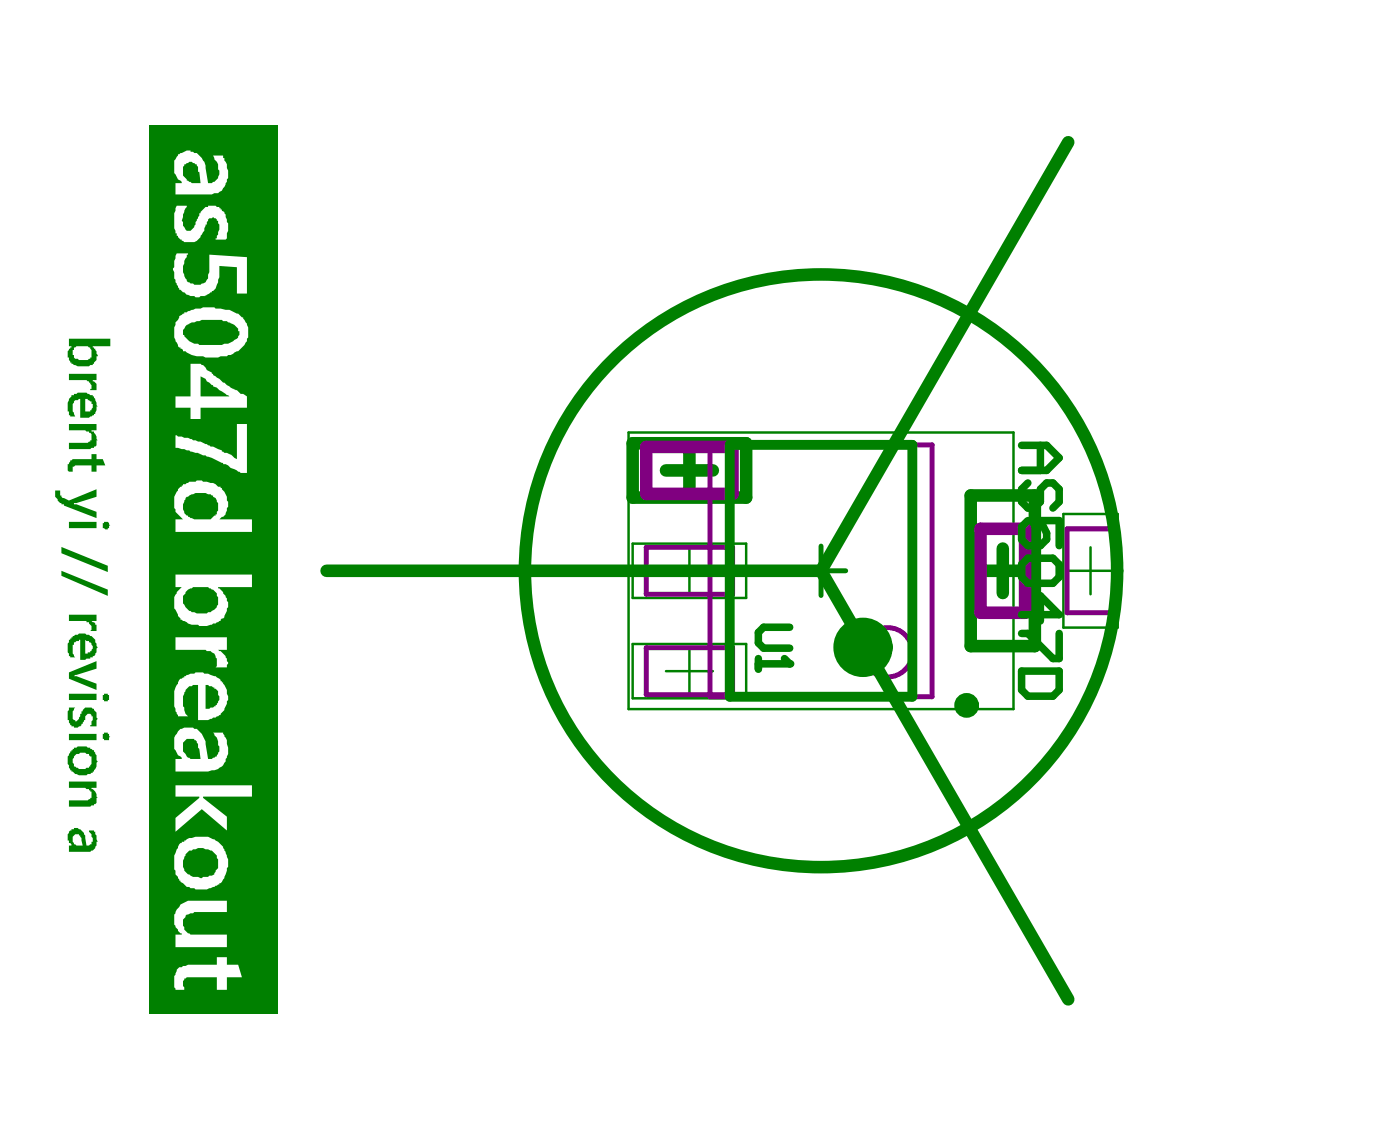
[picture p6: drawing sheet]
<svg xmlns="http://www.w3.org/2000/svg" width="94mm" height="77mm" viewBox="0 0 94 77" stroke-linecap="round" stroke-linejoin="round" font-family="sans-serif">
<path d="M42.3 29.1h25.9v18.6h-25.9zM42.6 36.5h7.6v3.7h-7.6zM44.8 38.4h3.2M46.4 36.8v3.1M71.5 34.6h3.7v7.6h-3.7zM71.8 38.4h3.1M73.4 36.8v3.1M42.6 43.3h7.6v3.6h-7.6zM44.8 45.1h3.2M46.4 43.5v3.2" fill="none" stroke="#008000" stroke-width=".17"/>
<path d="M53.6 38.4h3.3M55.2 36.7v3.3" fill="none" stroke="#008000" stroke-width=".33"/>
<path d="M71.9 9.6l-16.7 28.8M22 38.4h33.2M42.6 29.8h7.6v3.7h-7.6zM44.8 31.6h3.2M46.4 30v3.2M55.2 38.4l16.7 28.8M65.3 33.3h4.3v10.1h-4.3zM66 38.4h3M67.5 36.9v3" fill="none" stroke="#008000" stroke-width=".84"/>
<path d="M43.5 30h5.8v3.2h-5.8zM66 35.6h3v5.6h-3z" fill="none" stroke="#800080" stroke-width=".84"/>
<g fill="none" stroke="#800080" stroke-width=".33">
<path d="M43.5 36.8h5.8v3.1h-5.8zM47.8 29.9h14.9v16.9h-14.9zM71.8 35.6h3.1v5.6h-3.1zM43.5 43.5h5.8v3.2h-5.8z"/>
<circle cx="59.7" cy="43.9" r="1.66"/>
</g>
<path d="M49.1 29.9h12.3v16.9h-12.3z" fill="none" stroke="#008000" stroke-width=".66"/>
<path d="M51 44.3v.7M51 44.6h2.1M53.1 42.2h-1.7l-.4 .3v.7l.4 .4h1.7" fill="none" stroke="#008000" stroke-width=".51"/>
<circle cx="53.1" cy="44.6" r=".25" fill="#008000"/>
<path d="M52.8 44.3l.3 .3" fill="none" stroke="#008000" stroke-width=".51"/>
<g fill="#008000">
<path d="M4.6 25.1h1.9v.5h-.4a.49 .49 0 0 1 .4 .6h-.4a.47 .47 0 0 0-.1-.5 .47 .47 0 0 0-.4-.1h-1z"/>
<path d="M4.6 28.5h1.9v.4h-.3l.2 .3 .2 .4h-.1a.34 .34 0 0 1 0 .4 .34 .34 0 0 1-.3 .1l-.1 .1h-1.5v-.4h1.1a.39 .39 0 0 0 .5-.3 .39 .39 0 0 0-.4-.5l-.1-.1h-1.1z"/>
<path d="M4.7 31l.2-.1h1.3v-.4h.3v.4h.4l.2 .4h-.6v.4h-.3v-.4h-1.1a.24 .24 0 0 0-.2 .1 .24 .24 0 0 0 .1 .3h-.4v-.1a.55 .55 0 0 1 .1-.6z"/>
<path d="M3.7 33h.3v.3l.2 .2 .4 .1 1.9-.7v.5l-1.5 .4v.1l1.5 .5v.4l-2.2-.8v-.1a.75 .75 0 0 1-.6-.8z"/>
<path d="M4.1 36.8l3.2 1.2v.5l-3.2-1.3z"/>
<path d="M4.1 38.4l3.2 1.2v.5l-3.2-1.4z"/>
<path d="M4.6 41.3h1.9v.4h-.4a.43 .43 0 0 1 .4 .6v.1h-.4a.35 .35 0 0 0 0-.4 .35 .35 0 0 0-.3-.2v-.1h-1.2z"/>
<path d="M4.6 45.2l1.9-.8v.6l-1.6 .5h.2l1.4 .5v.4l-1.9-.8z"/>
<path d="M4.6 47.6h.5l-.2 .2v.2a.34 .34 0 0 0 .2 .5l.2-.2 .1-.3h.1a.51 .51 0 0 1 .6-.4 .51 .51 0 0 1 .4 .6l.1 .1-.1 .1v.4h-.4l.1-.2a.36 .36 0 0 0-.2-.6l-.3 .2v.2l-.1 .2a.48 .48 0 0 1-.6 .3v-.1a.32 .32 0 0 1-.4-.4z"/>
<path d="M4.6 52.5h1.9v.5h-.3l.2 .2 .2 .4h-.1a.34 .34 0 0 1 0 .4 .34 .34 0 0 1-.3 .1l-.1 .1h-1.5v-.4h1.1a.34 .34 0 0 0 .5-.4 .3 .3 0 0 0-.4-.4h-.1h-1.1z"/>
<path d="M4.6 22.8h2.8v.5h-1.2a.72 .72 0 0 1 .2 1l-.1 .1a.62 .62 0 0 1-.6 .2 .9 .9 0 0 1-1.1-.7v-.5l.3-.1h-.3zM5 23.4a.52 .52 0 0 0 0 .6 .52 .52 0 0 0 .6 .2h.1a.48 .48 0 0 0 .5-.3 .48 .48 0 0 0-.3-.6h-.8z"/>
<path d="M4.8 26.6h.1a1.27 1.27 0 0 1 1.3 0h.1l.2 .5a.77 .77 0 0 1-.6 1h-.5v-1.3l-.3 .1a.59 .59 0 0 0-.1 .8l.1 .3h-.4a1.33 1.33 0 0 1 .1-1.4zM5.7 26.8v.9h.2a.35 .35 0 0 0 .3-.5v-.2l-.3-.1v-.1z"/>
<path d="M6.9 35.2a.3 .3 0 0 1 .3-.1 .3 .3 0 0 1 .2 .2l-.1 .1a.23 .23 0 0 1-.3 .2 .23 .23 0 0 1-.1-.3zM4.6 35.1h1.9v.4h-1.9z"/>
<path d="M4.8 42.8a1.06 1.06 0 0 1 1.7 .5 .77 .77 0 0 1-.6 1l-.5 .1v-1.4l-.2 .1a.45 .45 0 0 0-.3 .5v.3l.2 .3h-.4v-.1a.63 .63 0 0 1-.1-.7v-.4zM5.7 43v.9h.2a.3 .3 0 0 0 .3-.2 .3 .3 0 0 0 0-.4l-.2-.2z"/>
<path d="M6.9 46.7a.24 .24 0 0 1 .3-.1 .24 .24 0 0 1 .1 .3h.1l-.1 .1a.23 .23 0 0 1-.3 .1 .23 .23 0 0 1-.1-.3zM4.6 46.6h1.9v.5h-1.9z"/>
<path d="M7 49.3h.3v.1a.25 .25 0 0 1 0 .3 .25 .25 0 0 1-.3 .1l-.1-.1v-.4zM4.6 49.3h1.9v.5h-1.9z"/>
<path d="M4.8 50.4a1.08 1.08 0 0 1 1.7 .4 1.15 1.15 0 0 1-.4 1.2 1.24 1.24 0 0 1-1.4-.2v-.1a1.05 1.05 0 0 1 .1-1.3zM5 50.9a.45 .45 0 0 0 .1 .7 .64 .64 0 0 0 .7 .1 .64 .64 0 0 0 .4-.7v-.1a.73 .73 0 0 0-1.2 0z"/>
<path d="M4.8 55.7h.1a.59 .59 0 0 1 .8 .6l.1 .5h.1a.45 .45 0 0 0 .3-.5l-.2-.5h.3l.1 .2a.85 .85 0 0 1-.4 1.3h-1.4v-.5h.3l-.2-.1a.48 .48 0 0 1-.1-.7zM5 56.2a.47 .47 0 0 0 0 .5 .47 .47 0 0 0 .6 .1l-.1-.3a.34 .34 0 0 0-.4-.4z"/>
</g>
<path d="M68.7 29.9h1.7l.9 .9-.9 .8h-1.7M69.2 32.5l-.5 .4v.8l.5 .5h.4l.4-.5v-.8l.4-.4h.4l.5 .4v.8l-.5 .5M69.2 35l-.5 .4v.9l.5 .4h.8l.4-.4v-.5l-.4-.8h1.3v1.7M69.2 37.5h1.6l.5 .4v.9l-.5 .4h-1.6l-.5-.4v-.9zM70 29.9v1.7M68.7 41.3h2.6l-1.3-1.2v1.6M68.7 42.6h.5l1.6 1.7h.5v-1.7M68.7 45.1h2.6v1.3l-.5 .4h-1.6l-.5-.4z" fill="none" stroke="#008000" stroke-width=".51"/>
<path d="M10 8.4h8.7v59.8h-8.7z" fill-rule="evenodd" fill="#008000"/>
<g fill="#fff">
<path d="M11.9 13.8h.7v.1a1.44 1.44 0 0 0-.3 1.3l.1 .1a.34 .34 0 0 0 .4 .2 .34 .34 0 0 0 .3-.3l.1-.4a1.24 1.24 0 0 1 1-1h.3l.4 .3a2.22 2.22 0 0 1 .4 1.8l-.1 .2h-.7l.1-.2a1.11 1.11 0 0 0 .1-1.1l-.2-.1a.39 .39 0 0 0-.4 0 .39 .39 0 0 0-.2 .4h-.1l-.1 .4a1.14 1.14 0 0 1-.8 .8 .87 .87 0 0 1-.8-.2 1.91 1.91 0 0 1-.3-1.9z"/>
<path d="M11.9 17h.8l-.1 .3a1.21 1.21 0 0 0 .2 1.8h.2a.67 .67 0 0 0 1-.5l.1-.3v-1.2l2.5 .2v2.4h-.7v-1.7l-1.1-.1v.1a1.97 1.97 0 0 1-.5 1.6 1.81 1.81 0 0 1-1.1 .4l-.1-.1a.99 .99 0 0 1-.9-.3l-.1-.2a2.64 2.64 0 0 1-.2-2.4z"/>
<path d="M11.8 29.3h.2a6.3 6.3 0 0 1 2.2 .7l.7 .3v.1l.7 .2 .3 .3v-2.4h.7v3.3a1.68 1.68 0 0 1-1.3-.5l-.2-.1a14 14 0 0 0-3.3-1.1z"/>
<path d="M11.8 42.8h3.5v.9h-.8a.89 .89 0 0 1 .8 .7v.1v.4h-.8l.1-.2a.8 .8 0 0 0-.4-.9h-.3l-.1-.1h-2z"/>
<path d="M11.8 52.8h5.2v.8h-3.3l1.6 1.3v.9l-1.7-1.4-1.8 1.5v-.9l1.6-1.4h-1.6z"/>
<path d="M12.1 60.8l.6-.2h2.6v.7h-2.2l-.1 .1a.6 .6 0 0 0-.7 .7v.1a.76 .76 0 0 0 .9 .6h2.1v.9h-3.5v-.9h.5a.87 .87 0 0 1-.5-.6h-.1v-.4a.82 .82 0 0 1 .4-.8z"/>
<path d="M12.1 65l.6-.1h1.9v-.6h.7v.6h.7l.3 .8h-1v.8h-.7v-.8h-1.7a.48 .48 0 0 0-.5 .2 .48 .48 0 0 0 0 .6h-.6a1.53 1.53 0 0 1 .3-1.5z"/>
<path d="M12 10.4h.1a.66 .66 0 0 1 .8-.2 1.2 1.2 0 0 1 .9 1.1l.2 1h.1a.66 .66 0 0 0 .6-.9 .6 .6 0 0 0-.3-.7l-.1-.2h.7l.1 .3a1.54 1.54 0 0 1-.1 1.8 .66 .66 0 0 1-.6 .4l-.1 .1h-2.5v-.8h.5a1.31 1.31 0 0 1-.6-1.3v-.2zM12.4 11a.86 .86 0 0 0 .5 1.3h.6l-.1-.7h-.1a.6 .6 0 0 0-.4-.7z"/>
<path d="M12.1 21.3a4 4 0 0 1 2.3-.6h.1a3.1 3.1 0 0 1 1.9 .6 1.52 1.52 0 0 1-.7 2.5l-.2 .1a4.5 4.5 0 0 1-2.9-.2l-.3-.1v-.1a1.5 1.5 0 0 1-.2-2.2zM12.6 21.8l-.1 .1a.56 .56 0 0 0 .2 1l.2 .1a4.8 4.8 0 0 0 2.2 .1 1.42 1.42 0 0 0 1-.6v-.2h-.1a.92 .92 0 0 0-.8-.7 4.4 4.4 0 0 0-2.6 .2z"/>
<path d="M12.8 24.5h.7l.4 .4 .4 .1a5.5 5.5 0 0 0 1.7 1.3l.2 .2h.2l.2 .1v.8h-3.1v.8h-.7v-.8h-1v-.8h1zM13.5 25.3v1.3h2l-1.2-.6-.5-.5z"/>
<path d="M12.3 32.6l.9-.3 1.1 .2a1.61 1.61 0 0 1 1 1.6l-.1 .5-.4 .3h2.2v.9h-5.2v-.9h.5a1.44 1.44 0 0 1-.3-2zM12.5 33.5a.91 .91 0 0 0 .6 1.4h.7a.68 .68 0 0 0 .7-.3h.1a1.03 1.03 0 0 0-.8-1.5 1.56 1.56 0 0 0-1.3 .4z"/>
<path d="M11.8 38.6h5.2v.9h-2.3v.1a.87 .87 0 0 1 .5 .5 .94 .94 0 0 1 .1 1 .85 .85 0 0 1-.5 .6l-.3 .2h-.2a1.28 1.28 0 0 1-1.1 .1h-.3a1.52 1.52 0 0 1-1.2-1.9l.2-.3 .3-.3h-.4zM12.5 39.8a.81 .81 0 0 0-.2 .9 .81 .81 0 0 0 .8 .5h.3a1.16 1.16 0 0 0 1.1-.3 .9 .9 0 0 0-.5-1.4h-1z"/>
<path d="M12.1 45.6h.1a2.02 2.02 0 0 1 1.8-.3l.2 .1a.83 .83 0 0 1 .7 .5h.1l.3 .5a1.63 1.63 0 0 1-.6 1.8h-.3a1.49 1.49 0 0 1-1.1 .2v-2.4h-.1a.92 .92 0 0 0-.9 1.2l.2 .8 .2 .2h-.7a2.56 2.56 0 0 1 .1-2.6zM13.8 46v1.6h.5l.2-.2a.63 .63 0 0 0 .2-.7 .3 .3 0 0 0-.3-.4l-.1-.2z"/>
<path d="M12 49.2a1.11 1.11 0 0 1 1.2-.2 1.11 1.11 0 0 1 .6 1l.2 1a.7 .7 0 0 0 .7-1 .58 .58 0 0 0-.3-.6l-.1-.1h.7a2.37 2.37 0 0 1 .3 1.3v.3a1.01 1.01 0 0 1-1 .9l-.3 .1h-2.2v-.9h.5a1.31 1.31 0 0 1-.6-1.3zM12.5 49.8a.78 .78 0 0 0 .4 1.2h.6l-.1-.7h-.1a.48 .48 0 0 0-.6-.6z"/>
<path d="M12.1 56.8l.2-.2a1.89 1.89 0 0 1 2-.2 1.89 1.89 0 0 1 1 1.8v.2a1.3 1.3 0 0 1-1.2 1.3l-.2 .1h-.6a1.79 1.79 0 0 1-1.3-2.8zM12.7 57.3a1.02 1.02 0 0 0 0 1.5 .55 .55 0 0 0 .6 .2h.3l.5-.1a.32 .32 0 0 0 .4-.3 .94 .94 0 0 0-.7-1.5l-.5-.1z"/>
</g>
<circle cx="65" cy="47.4" r=".41" fill="none" stroke="#008000" stroke-width=".83"/>
<circle cx="58.1" cy="43.5" r="1" fill="none" stroke="#008000" stroke-width="2"/>
<circle cx="55.2" cy="38.4" r="19.9" fill="none" stroke="#008000" stroke-width=".84"/>
</svg>
